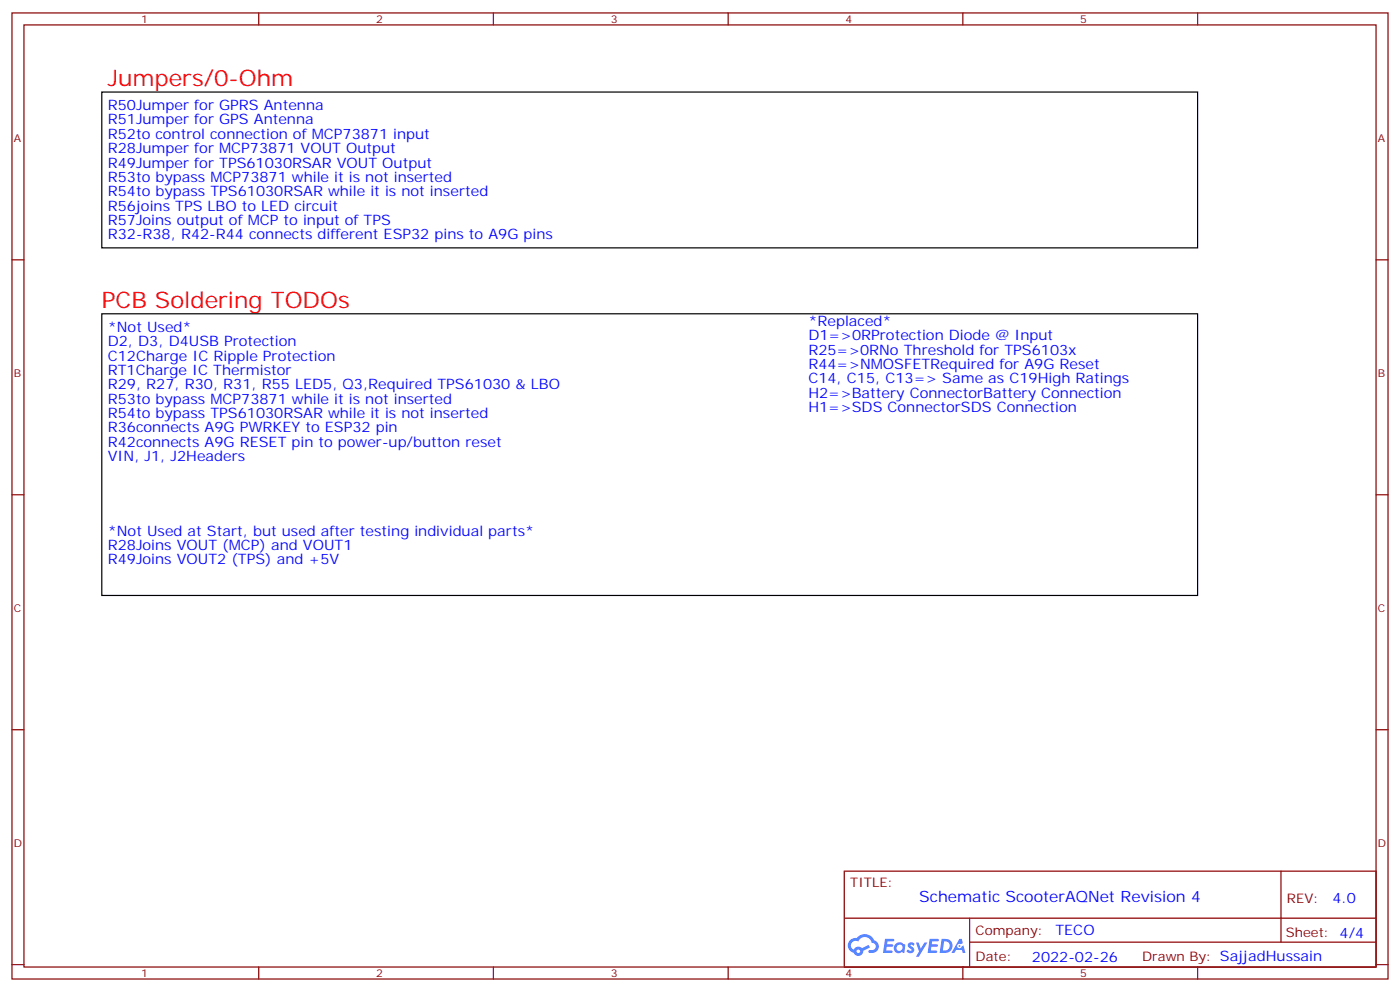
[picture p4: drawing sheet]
<svg xmlns="http://www.w3.org/2000/svg" width="412mm" height="292mm" viewBox="0 0 412 292" stroke-linecap="round" stroke-linejoin="round" font-family="sans-serif">
<defs><g id="words">
<g font-size="6.7" fill="#f00">
<text x="31.7" y="25.3">Jumpers/0-Ohm</text>
<text x="30" y="90.6">PCB Soldering TODOs</text>
</g>
<text font-size="4.6" fill="#00f" x="270.8" y="265.4">Schematic ScooterAQNet Revision 4</text>
<g font-size="4.2" fill="#00f">
<text x="31.7" y="32.4">R50Jumper for GPRS Antenna</text>
<text x="31.7" y="36.6">R51Jumper for GPS Antenna</text>
<text x="31.7" y="40.9">R52to control connection of MCP73871 input</text>
<text x="31.7" y="45.1">R28Jumper for MCP73871 VOUT Output</text>
<text x="31.7" y="49.3">R49Jumper for TPS61030RSAR VOUT Output</text>
<text x="31.7" y="53.6">R53to bypass MCP73871 while it is not inserted</text>
<text x="31.7" y="57.8">R54to bypass TPS61030RSAR while it is not inserted</text>
<text x="31.7" y="62">R56joins TPS LBO to LED circuit</text>
<text x="31.7" y="66.3">R57Joins output of MCP to input of TPS</text>
<text x="31.7" y="70.5">R32-R38, R42-R44 connects different ESP32 pins to A9G pins</text>
<text x="238.1" y="95.9">*Replaced*</text>
<text x="31.7" y="97.6">*Not Used*</text>
<text x="31.7" y="101.9">D2, D3, D4USB Protection</text>
<text x="238.1" y="100.1">D1=&gt;0RProtection Diode @ Input</text>
<text x="31.7" y="106.1">C12Charge IC Ripple Protection</text>
<text x="238.1" y="104.4">R25=&gt;0RNo Threshold for TPS6103x</text>
<text x="31.7" y="110.3">RT1Charge IC Thermistor</text>
<text x="238.1" y="108.6">R44=&gt;NMOSFETRequired for A9G Reset</text>
<text x="238.1" y="112.8">C14, C15, C13=&gt; Same as C19High Ratings</text>
<text x="31.7" y="114.6">R29, R27, R30, R31, R55 LED5, Q3,Required TPS61030 &amp; LBO</text>
<text x="31.7" y="118.8">R53to bypass MCP73871 while it is not inserted</text>
<text x="238.1" y="117.1">H2=&gt;Battery ConnectorBattery Connection</text>
<text x="31.7" y="123">R54to bypass TPS61030RSAR while it is not inserted</text>
<text x="238.1" y="121.3">H1=&gt;SDS ConnectorSDS Connection</text>
<text x="31.7" y="127.3">R36connects A9G PWRKEY to ESP32 pin</text>
<text x="31.7" y="131.5">R42connects A9G RESET pin to power-up/button reset</text>
<text x="31.7" y="135.7">VIN, J1, J2Headers</text>
<text x="31.7" y="157.6">*Not Used at Start, but used after testing individual parts*</text>
<text x="31.7" y="161.9">R28Joins VOUT (MCP) and VOUT1</text>
<text x="31.7" y="166.1">R49Joins VOUT2 (TPS) and +5V</text>
<text x="392.5" y="265.7">4.0</text>
<text x="310.9" y="275.2">TECO</text>
<text x="304" y="283">2022-02-26</text>
</g>
<g font-size="3.9" fill="#800">
<text x="250.5" y="261">TITLE:</text>
<text x="379.1" y="265.7">REV:</text>
<text x="287.4" y="275.2">Company:</text>
<text x="378.7" y="275.8">Sheet: 4/4</text>
<text x="287.4" y="282.9">Date:</text>
<text x="336.4" y="282.9">Drawn By: SajjadHussain</text>
</g>
<g font-size="3.2" fill="#800">
<text x="41.6" y="6.8">1</text>
<text x="110.8" y="6.8">2</text>
<text x="179.9" y="6.8">3</text>
<text x="249.1" y="6.8">4</text>
<text x="318.2" y="6.8">5</text>
<text x="4.1" y="41.9">A</text>
<text x="405.9" y="41.9">A</text>
<text x="4.1" y="111.1">B</text>
<text x="405.9" y="111.1">B</text>
<text x="4.1" y="180.2">C</text>
<text x="405.9" y="180.2">C</text>
<text x="4.1" y="249.3">D</text>
<text x="405.9" y="249.3">D</text>
<text x="41.6" y="287.6">1</text>
<text x="110.8" y="287.6">2</text>
<text x="179.9" y="287.6">3</text>
<text x="249.1" y="287.6">4</text>
<text x="318.2" y="287.6">5</text>
</g>
</g></defs>
<g fill="none" stroke="#870000" stroke-width=".35">
<path d="M3.5 3.8h405.4v284.3h-405.4zM7.1 7.3h398.2v277.3h-398.2zM76.2 3.8v3.5M145.3 3.8v3.5M214.5 3.8v3.5M283.6 3.8v3.5M352.8 3.8v3.5M3.5 76.5h3.6M405.3 76.5h3.6M3.5 145.6h3.6M405.3 145.6h3.6M3.5 214.8h3.6"/>
<path d="M405.3 214.8h3.6M248.7 256.4h156.6v28.2h-156.6zM377.3 256.4v20.9M248.7 270.2h156.5M285.6 277.3h119.6M285.6 270.2v14.2M3.5 283.9h3.6M76.2 284.6v3.5M145.3 284.6v3.5M214.5 284.6v3.5M283.6 284.6v3.5M352.8 284.6v3.5"/>
<path d="M405.3 283.9h3.6"/>
</g>
<g fill="#5487ff">
<path d="M267.7 277.6a1.22 1.22 0 0 1 1.7 .2l-.4 .6a.47 .47 0 0 0-.3-.4 .47 .47 0 0 0-.5 .2l.1 .2a1.14 1.14 0 0 1 .8 1.8 1.14 1.14 0 0 1-1.9 0l-.2-.2 .5-.6 .7 .5a.29 .29 0 0 0 .3-.3 .29 .29 0 0 0-.2-.3 1.04 1.04 0 0 1-.6-1.7z"/>
<path d="M260.7 276.3h2.4l.3 .2-.2 .5-1.8 .1-.1 .8h1.5l.3 .4-.3 .4h-1.6l-.2 1.1h1.7l.2 .3-.2 .3-2.6 .1z"/>
<path d="M273.8 276.3h2.4l.3 .2-.1 .5-1.8 .1-.2 .8h1.6l.3 .4-.4 .4h-1.6l-.1 1.1h1.7l.2 .3-.2 .3-2.6 .1z"/>
<path d="M282.6 276.3h.7l.3 1.3-.6 .3a.69 .69 0 0 0-1 .3 .69 .69 0 0 0 .4 .9 .69 .69 0 0 0 .9-.6l.5-.2 .6 2.2h-.8l-.2-.9h-1.8l-.5 .9h-.8z"/>
<path d="M269.8 277.4h.8l.6 1.8 1.1-1.8h.9l-2.6 4.2h-.8l.9-1.5z"/>
<path d="M277.4 276.3l-.6 4.2h1.3a2.11 2.11 0 0 0 2.5-2.1 2.11 2.11 0 0 0-2.5-2.1zM278.1 277.1a1.39 1.39 0 0 1 1.7 1.4 1.39 1.39 0 0 1-1.8 1.3h-.3z"/>
<path d="M263.7 277.9a1.54 1.54 0 0 0-.1 2.2 1.54 1.54 0 0 0 2.2 .1l.6 .3 .3-2.3-.2-.3h-.4a1.49 1.49 0 0 0-2.4 0zM264 278.9a.94 .94 0 0 1 1.8 0 .94 .94 0 0 1-1.8 0z"/>
<path d="M250.4 276.7a2.18 2.18 0 0 0 1.1 3.7 1.44 1.44 0 0 0 1.6 .9 1.44 1.44 0 0 0 1.2-1.4l2-1.1-.5-.7-1.9 1a1.47 1.47 0 0 0-2.4 .4 1.39 1.39 0 0 1-.7-1.9 1.39 1.39 0 0 1 2-.5 2.12 2.12 0 0 1 2.2-1.3 2.12 2.12 0 0 1 1.9 1.7 1.14 1.14 0 0 1 1.1 1.4 1.14 1.14 0 0 1-1.7 .7 .43 .43 0 0 0-.5 .4 .43 .43 0 0 0 .4 .5 1.98 1.98 0 0 0 2.5-1.2 1.98 1.98 0 0 0-1.2-2.6 3.1 3.1 0 0 0-5.3-.6l-.9 .1zM252.3 280a.55 .55 0 0 1 1.1 0 .55 .55 0 0 1-1.1 0z"/>
<circle cx="282.6" cy="278.4" r=".26"/>
</g>
<path d="M30 27.1h322.8v45.9h-322.8zM30 92.4h322.8v82.9h-322.8z" fill="none" stroke="#000" stroke-width=".35"/>
<use href="#words"/>
</svg>
